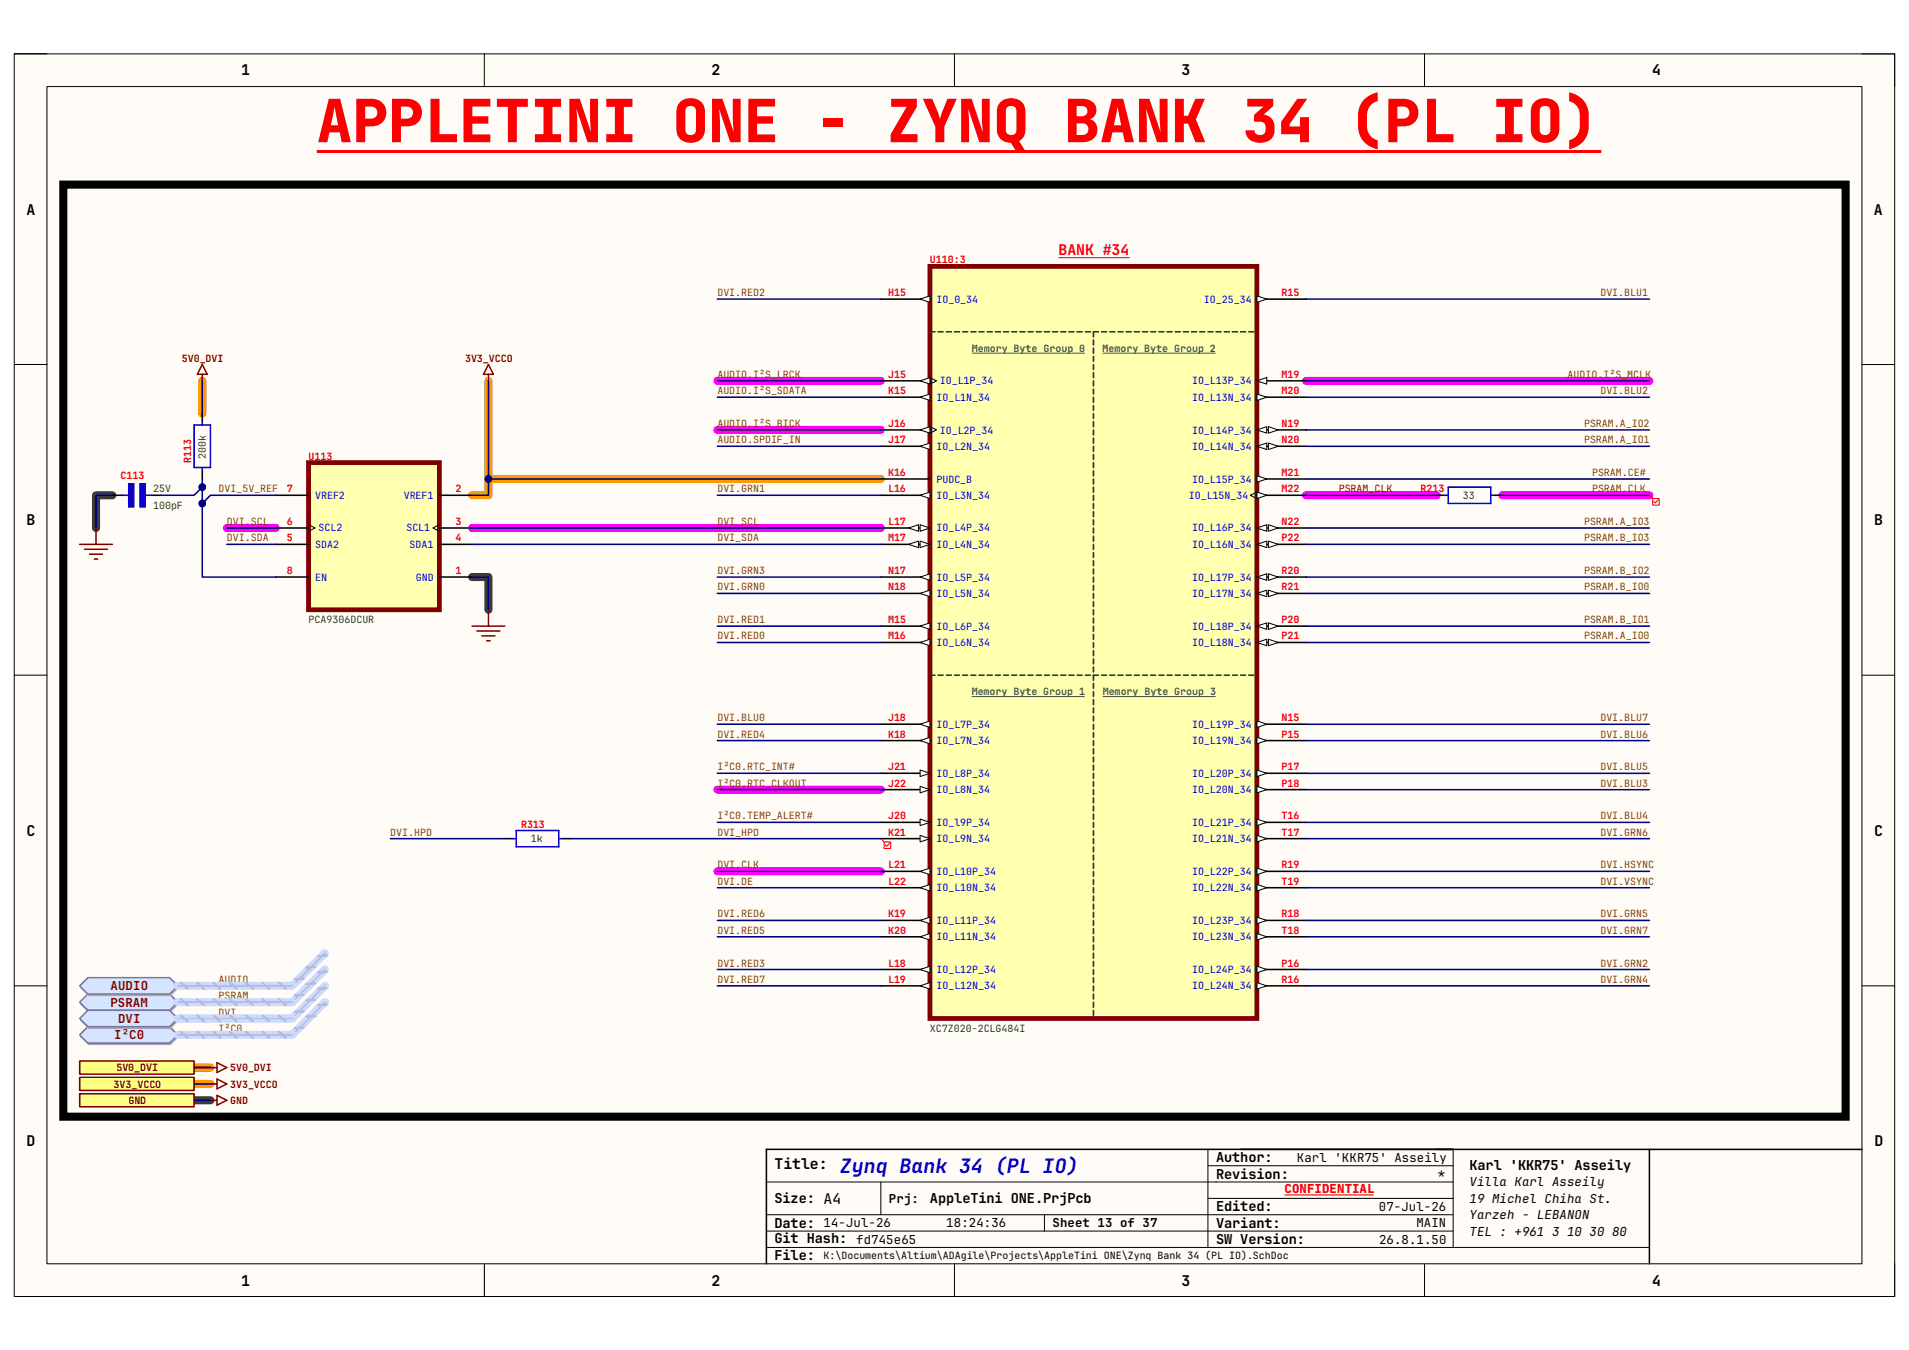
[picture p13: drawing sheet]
<svg xmlns="http://www.w3.org/2000/svg" width="420mm" height="297mm" viewBox="0 0 420 297" stroke-linecap="round" stroke-linejoin="round" font-family="sans-serif">
<defs><g id="words">
<text font-size="13.1" fill="#f00" x="69.7" y="31.3">APPLETINI ONE - ZYNQ BANK 34 (PL IO)</text>
<text font-size="4.4" fill="#00f" x="184.8" y="258">Zynq Bank 34 (PL IO)</text>
<g font-size="3.3">
<text x="53" y="16.6">1</text>
<text x="156.5" y="16.6">2</text>
<text x="260" y="16.6">3</text>
<text x="363.5" y="16.6">4</text>
<text x="5.8" y="47.2">A</text>
<text x="412.3" y="47.2">A</text>
<text x="5.8" y="115.5">B</text>
<text x="412.3" y="115.5">B</text>
<text x="5.8" y="183.9">C</text>
<text x="412.3" y="183.9">C</text>
<text x="5.8" y="252.2">D</text>
<text x="170.4" y="257.3">Title:</text>
<text x="412.4" y="252.2">D</text>
<text x="53" y="282.8">1</text>
<text x="156.5" y="282.8">2</text>
<text x="260" y="282.8">3</text>
<text x="363.5" y="282.8">4</text>
</g>
<text font-size="3.3" fill="#f00" x="232.9" y="56.2">BANK #34</text>
<g font-size="3">
<text x="267.5" y="255.7">Author:</text>
<text x="323.3" y="257.3">Karl 'KKR75' Asseily</text>
<text x="267.5" y="259.3">Revision:</text>
<text x="170.4" y="264.7">Size: A4</text>
<text x="204.6" y="264.7">AppleTini ONE.PrjPcb</text>
<text x="267.5" y="266.5">Edited:</text>
<text x="170.4" y="270.1">Date: 14-Jul-26</text>
<text x="170.4" y="273.6">Git Hash:</text>
<text x="267.5" y="273.7">SW Version:</text>
<text x="267.5" y="270.1">Variant:</text>
<text x="170.4" y="277.2">File:</text>
</g>
<g font-size="2.7" fill="#800000">
<text x="24.3" y="221.4">PSRAM</text>
<text x="24.3" y="217.8">AUDIO</text>
<text x="26" y="225">DVI</text>
<text x="25.1" y="228.6">I²C0</text>
</g>
<g font-size="2.7">
<text x="285.3" y="255.7">Karl 'KKR75' Asseily</text>
<text x="316.4" y="259.2">*</text>
<text x="323.3" y="261">Villa Karl Asseily</text>
<text x="195.6" y="264.6">Prj:</text>
<text x="303.4" y="266.4">07-Jul-26</text>
<text x="323.3" y="264.6">19 Michel Chiha St.</text>
<text x="323.3" y="268.2">Yarzeh - LEBANON</text>
<text x="188.4" y="273.6">fd745e65</text>
<text x="208.2" y="270">18:24:36</text>
<text x="231.6" y="270">Sheet 13 of 37</text>
<text x="303.4" y="273.6">26.8.1.50</text>
<text x="311.6" y="270">MAIN</text>
<text x="323.3" y="271.8">TEL : +961 3 10 30 80</text>
</g>
<text font-size="2.7" fill="#f00" x="282.6" y="262.5">CONFIDENTIAL</text>
<g font-size="2.2" fill="#f00">
<text x="204.6" y="58">U110:3</text>
<text x="195.4" y="65.2">H15</text>
<text x="281.9" y="65.2">R15</text>
<text x="195.4" y="83.1">J15</text>
<text x="281.9" y="83.1">M19</text>
<text x="195.4" y="86.7">K15</text>
<text x="281.9" y="86.7">M20</text>
<text x="195.4" y="93.9">J16</text>
<text x="281.9" y="93.9">N19</text>
<text x="42" y="101.8" transform="rotate(-90 42 101.8)">R113</text>
<text x="67.9" y="101.1">U113</text>
<text x="195.4" y="97.5">J17</text>
<text x="281.9" y="97.5">N20</text>
<text x="26.5" y="105.5">C113</text>
<text x="195.4" y="104.7">K16</text>
<text x="281.9" y="104.7">M21</text>
<text x="63.1" y="108.3">7</text>
<text x="100.2" y="108.3">2</text>
<text x="195.4" y="108.3">L16</text>
<text x="281.9" y="108.3">M22</text>
<text x="312.5" y="108.3">R213</text>
<text x="63.1" y="115.5">6</text>
<text x="63.1" y="119.1">5</text>
<text x="100.2" y="115.5">3</text>
<text x="100.2" y="119.1">4</text>
<text x="195.4" y="115.5">L17</text>
<text x="195.4" y="119.1">M17</text>
<text x="281.9" y="115.5">N22</text>
<text x="281.9" y="119.1">P22</text>
<text x="63.1" y="126.3">8</text>
<text x="100.2" y="126.3">1</text>
<text x="195.4" y="126.3">N17</text>
<text x="195.4" y="129.9">N18</text>
<text x="281.9" y="126.3">R20</text>
<text x="281.9" y="129.9">R21</text>
<text x="195.4" y="137.1">M15</text>
<text x="281.9" y="137.1">P20</text>
<text x="195.4" y="140.7">M16</text>
<text x="281.9" y="140.7">P21</text>
<text x="195.4" y="158.7">J18</text>
<text x="281.9" y="158.7">N15</text>
<text x="195.4" y="162.3">K18</text>
<text x="281.9" y="162.3">P15</text>
<text x="195.4" y="169.5">J21</text>
<text x="195.4" y="173.1">J22</text>
<text x="281.9" y="169.5">P17</text>
<text x="281.9" y="173.1">P18</text>
<text x="114.6" y="182.1">R313</text>
<text x="195.4" y="183.9">K21</text>
<text x="195.4" y="180.3">J20</text>
<text x="281.9" y="180.3">T16</text>
<text x="281.9" y="183.9">T17</text>
<text x="195.4" y="191.1">L21</text>
<text x="281.9" y="191.1">R19</text>
<text x="195.4" y="194.6">L22</text>
<text x="281.9" y="194.6">T19</text>
<text x="195.4" y="201.8">K19</text>
<text x="281.9" y="201.8">R18</text>
<text x="195.4" y="205.4">K20</text>
<text x="281.9" y="205.4">T18</text>
<text x="195.4" y="212.6">L18</text>
<text x="281.9" y="212.6">P16</text>
<text x="195.4" y="216.2">L19</text>
<text x="281.9" y="216.2">R16</text>
</g>
<g font-size="2.2" fill="#783f04">
<text x="157.8" y="65.2">DVI.RED2</text>
<text x="352.1" y="65.2">DVI.BLU1</text>
<text x="157.8" y="83.1">AUDIO.I²S_LRCK</text>
<text x="344.9" y="83.1">AUDIO.I²S_MCLK</text>
<text x="157.8" y="86.7">AUDIO.I²S_SDATA</text>
<text x="352.1" y="86.7">DVI.BLU2</text>
<text x="157.8" y="93.9">AUDIO.I²S_BICK</text>
<text x="348.5" y="93.9">PSRAM.A_IO2</text>
<text x="157.8" y="97.5">AUDIO.SPDIF_IN</text>
<text x="348.5" y="97.5">PSRAM.A_IO1</text>
<text x="350.3" y="104.7">PSRAM.CE#</text>
<text x="48.1" y="108.3">DVI_5V_REF</text>
<text x="157.8" y="108.3">DVI.GRN1</text>
<text x="350.3" y="108.3">PSRAM.CLK</text>
<text x="49.9" y="119.1">DVI.SDA</text>
<text x="49.9" y="115.5">DVI.SCL</text>
<text x="157.8" y="115.5">DVI_SCL</text>
<text x="157.8" y="119.1">DVI_SDA</text>
<text x="348.5" y="115.5">PSRAM.A_IO3</text>
<text x="348.5" y="119.1">PSRAM.B_IO3</text>
<text x="157.8" y="126.3">DVI.GRN3</text>
<text x="157.8" y="129.9">DVI.GRN0</text>
<text x="348.5" y="129.9">PSRAM.B_IO0</text>
<text x="348.5" y="126.3">PSRAM.B_IO2</text>
<text x="157.8" y="137.1">DVI.RED1</text>
<text x="348.5" y="137.1">PSRAM.B_IO1</text>
<text x="157.8" y="140.7">DVI.RED0</text>
<text x="348.5" y="140.7">PSRAM.A_IO0</text>
<text x="157.8" y="158.7">DVI.BLU0</text>
<text x="352.1" y="158.7">DVI.BLU7</text>
<text x="157.8" y="162.3">DVI.RED4</text>
<text x="352.1" y="162.3">DVI.BLU6</text>
<text x="157.8" y="169.5">I²C0.RTC_INT#</text>
<text x="157.8" y="173.1">I²C0.RTC_CLKOUT</text>
<text x="352.1" y="173.1">DVI.BLU3</text>
<text x="352.1" y="169.5">DVI.BLU5</text>
<text x="85.9" y="183.9">DVI.HPD</text>
<text x="157.8" y="183.9">DVI_HPD</text>
<text x="157.8" y="180.3">I²C0.TEMP_ALERT#</text>
<text x="352.1" y="180.3">DVI.BLU4</text>
<text x="352.1" y="183.9">DVI.GRN6</text>
<text x="157.8" y="191.1">DVI.CLK</text>
<text x="352.1" y="191.1">DVI.HSYNC</text>
<text x="157.8" y="194.6">DVI.DE</text>
<text x="352.1" y="194.6">DVI.VSYNC</text>
<text x="157.8" y="201.8">DVI.RED6</text>
<text x="352.1" y="201.8">DVI.GRN5</text>
<text x="157.8" y="205.4">DVI.RED5</text>
<text x="352.1" y="205.4">DVI.GRN7</text>
<text x="157.8" y="212.6">DVI.RED3</text>
<text x="352.1" y="212.6">DVI.GRN2</text>
<text x="48.1" y="219.8">PSRAM</text>
<text x="48.1" y="216.2">AUDIO</text>
<text x="157.8" y="216.2">DVI.RED7</text>
<text x="352.1" y="216.2">DVI.GRN4</text>
<text x="48.1" y="227">I²C0</text>
<text x="48.1" y="223.4">DVI</text>
</g>
<g font-size="2.2" fill="#00f">
<text x="206" y="66.6">IO_0_34</text>
<text x="264.9" y="66.6">IO_25_34</text>
<text x="206" y="88.2">IO_L1N_34</text>
<text x="206.8" y="84.6">IO_L1P_34</text>
<text x="262.3" y="84.6">IO_L13P_34</text>
<text x="262.3" y="88.2">IO_L13N_34</text>
<text x="206.8" y="95.4">IO_L2P_34</text>
<text x="262.3" y="95.4">IO_L14P_34</text>
<text x="206" y="99">IO_L2N_34</text>
<text x="262.3" y="99">IO_L14N_34</text>
<text x="206" y="106.2">PUDC_B</text>
<text x="262.3" y="106.2">IO_L15P_34</text>
<text x="69.3" y="109.8">VREF2</text>
<text x="88.8" y="109.8">VREF1</text>
<text x="206" y="109.8">IO_L3N_34</text>
<text x="261.5" y="109.8">IO_L15N_34</text>
<text x="70.1" y="116.9">SCL2</text>
<text x="89.4" y="116.9">SCL1</text>
<text x="206" y="116.9">IO_L4P_34</text>
<text x="262.3" y="116.9">IO_L16P_34</text>
<text x="69.3" y="120.5">SDA2</text>
<text x="90.1" y="120.5">SDA1</text>
<text x="206" y="120.5">IO_L4N_34</text>
<text x="262.3" y="120.5">IO_L16N_34</text>
<text x="69.3" y="127.7">EN</text>
<text x="91.5" y="127.7">GND</text>
<text x="206" y="127.7">IO_L5P_34</text>
<text x="206" y="131.3">IO_L5N_34</text>
<text x="262.3" y="127.7">IO_L17P_34</text>
<text x="262.3" y="131.3">IO_L17N_34</text>
<text x="206" y="138.5">IO_L6P_34</text>
<text x="206" y="142.1">IO_L6N_34</text>
<text x="262.3" y="138.5">IO_L18P_34</text>
<text x="262.3" y="142.1">IO_L18N_34</text>
<text x="206" y="160.1">IO_L7P_34</text>
<text x="262.3" y="160.1">IO_L19P_34</text>
<text x="206" y="163.7">IO_L7N_34</text>
<text x="262.3" y="163.7">IO_L19N_34</text>
<text x="206" y="170.9">IO_L8P_34</text>
<text x="262.3" y="170.9">IO_L20P_34</text>
<text x="206" y="174.5">IO_L8N_34</text>
<text x="262.3" y="174.5">IO_L20N_34</text>
<text x="206" y="181.7">IO_l9P_34</text>
<text x="206" y="185.3">IO_L9N_34</text>
<text x="262.3" y="181.7">IO_L21P_34</text>
<text x="262.3" y="185.3">IO_L21N_34</text>
<text x="206" y="192.5">IO_L10P_34</text>
<text x="206" y="196.1">IO_L10N_34</text>
<text x="262.3" y="192.5">IO_L22P_34</text>
<text x="262.3" y="196.1">IO_L22N_34</text>
<text x="206" y="203.3">IO_L11P_34</text>
<text x="262.3" y="203.3">IO_L23P_34</text>
<text x="206" y="206.9">IO_L11N_34</text>
<text x="262.3" y="206.9">IO_L23N_34</text>
<text x="206" y="214.1">IO_L12P_34</text>
<text x="262.3" y="214.1">IO_L24P_34</text>
<text x="206" y="217.7">IO_L12N_34</text>
<text x="262.3" y="217.7">IO_L24N_34</text>
</g>
<g font-size="2.2" fill="#38761d">
<text x="213.8" y="77.4">Memory Byte Group 0</text>
<text x="242.6" y="77.4">Memory Byte Group 2</text>
<text x="213.8" y="152.9">Memory Byte Group 1</text>
<text x="242.6" y="152.9">Memory Byte Group 3</text>
</g>
<g font-size="2.2" fill="#800000">
<text x="40" y="79.5">5V0_DVI</text>
<text x="102.3" y="79.5">3V3_VCCO</text>
<text x="294.5" y="108.3">PSRAM_CLK</text>
<text x="25" y="239.3">3V3_VCCO</text>
<text x="25.6" y="235.7">5V0_DVI</text>
<text x="50.6" y="239.3">3V3_VCCO</text>
<text x="50.6" y="235.7">5V0_DVI</text>
<text x="28.2" y="242.9">GND</text>
<text x="50.6" y="242.9">GND</text>
</g>
<g font-size="2.2" fill="#274e13">
<text x="45.3" y="101.1" transform="rotate(-90 45.3 101.1)">200k</text>
<text x="33.7" y="108.3">25V</text>
<text x="33.7" y="111.9">100pF</text>
<text x="321.9" y="109.8">33</text>
<text x="67.9" y="137.1">PCA9306DCUR</text>
<text x="116.8" y="185.3">1k</text>
<text x="204.6" y="227">XC7Z020-2CLG484I</text>
</g>
<text font-size="2.2" x="181.2" y="277">K:\Documents\Altium\ADAgile\Projects\AppleTini ONE\Zynq Bank 34 (PL IO).SchDoc</text>
</g></defs>
<path d="M3.1 11.9h413.7v273.3h-413.7z" fill-rule="evenodd" fill="#fffcf8"/>
<path d="M3.1 11.9h413.7v273.3h-413.7z" fill="none" stroke="#000" stroke-width=".22"/>
<path d="M10.3 19h399.3v259h-399.3z" fill-rule="evenodd" fill="#fffcf8"/>
<g fill="none" stroke="#000" stroke-width=".22">
<path d="M3.1 11.8h7.2M10.3 19h399.3v259h-399.3zM106.6 11.8v7.2M210 11.8v7.2M313.4 11.8v7.2M409.6 11.9h7.2v7.1M3.1 80.2h7.2M409.6 80.2h7.2M3.1 148.5h7.2M409.6 148.5h7.2M3.1 216.9h7.2M409.6 216.9h7.2"/>
<path d="M265.7 256.5h54M265.7 252.9v21.5M319.7 252.9v21.5M106.6 278v7.2M168.6 260.1h151.1M168.6 270.8h151.1M168.6 267.3h151.1M168.6 274.4h194.3M193.8 260.1v7.2M210 278v7.2M229.8 267.3v3.5M265.7 263.7h54"/>
<path d="M313.4 278v7.2M416.8 278v7.2"/>
</g>
<path d="M107.5 83.8v25.2h-3.6M107.5 105.4h86.3M42.7 238.5h3.6" fill="none" stroke="#f90" stroke-width="1.8"/>
<path d="M157.8 83.8h36M157.8 94.6h36M287.3 83.8h75.6M49.9 116.2h10.8M103.9 116.2h89.9M287.3 109h28.8M330.5 109h32.4M157.8 173.7h36M157.8 191.7h36" fill="none" stroke="#f0f" stroke-width="1.8"/>
<path d="M44.5 83.8v7.2M42.7 234.9h3.6" fill="none" stroke="#ff6a00" stroke-width="1.8"/>
<path d="M24.7 109h-3.6v7.2M103.9 127h3.6v7.1M42.7 242.1h3.6" fill="none" stroke="#333" stroke-width="1.8"/>
<path d="M316.1 252.9h93.5M319.7 252.9h-151.1v25.1M362.9 252.9v25.1" fill="none" stroke="#000" stroke-width=".34"/>
<path d="M282.6 262.9h19.6" fill="none" stroke="#f00" stroke-width=".22"/>
<path d="M69.7 33.3h282.6" fill="none" stroke="#f00" stroke-width=".64" stroke-linecap="butt"/>
<path d="M13.9 40.6h392.1v205.1h-392.1z" fill="none" stroke="#000" stroke-width="1.8"/>
<path d="M204.6 58.6h71.9v165.5h-71.9z" fill-rule="evenodd" fill="#ffffb0"/>
<path d="M204.6 58.6h71.9v165.5h-71.9z" fill="none" stroke="#800000" stroke-width="1.1"/>
<path d="M193.8 65.8h10.8" fill="none" stroke="#000" stroke-width=".34"/>
<path d="M202.4 65.8l2.2-.7v1.4z" fill="#f8fcff"/>
<path d="M202.4 65.8l2.2-.7v1.4z" fill="none" stroke="#000" stroke-width=".22"/>
<path d="M193.8 83.8h10.8" fill="none" stroke="#000" stroke-width=".34"/>
<path d="M202.4 83.8l2.2-.7v1.4z" fill="#f8fcff"/>
<path d="M202.4 83.8l2.2-.7v1.4zM204.6 83.1l1.4 .7-1.4 .7" fill="none" stroke="#000" stroke-width=".22"/>
<path d="M193.8 87.4h10.8" fill="none" stroke="#000" stroke-width=".34"/>
<path d="M202.4 87.4l2.2-.7v1.4z" fill="#f8fcff"/>
<path d="M202.4 87.4l2.2-.7v1.4z" fill="none" stroke="#000" stroke-width=".22"/>
<path d="M193.8 94.6h10.8" fill="none" stroke="#000" stroke-width=".34"/>
<path d="M202.4 94.6l2.2-.7v1.4z" fill="#f8fcff"/>
<path d="M202.4 94.6l2.2-.7v1.4zM204.6 93.9l1.4 .7-1.4 .7" fill="none" stroke="#000" stroke-width=".22"/>
<path d="M193.8 98.2h10.8" fill="none" stroke="#000" stroke-width=".34"/>
<path d="M202.4 98.2l2.2-.7v1.4z" fill="#f8fcff"/>
<path d="M202.4 98.2l2.2-.7v1.4z" fill="none" stroke="#000" stroke-width=".22"/>
<path d="M193.8 105.4h10.8M193.8 109h10.8" fill="none" stroke="#000" stroke-width=".34"/>
<path d="M202.4 109l2.2-.8v1.5z" fill="#f8fcff"/>
<path d="M202.4 109l2.2-.8v1.5z" fill="none" stroke="#000" stroke-width=".22"/>
<path d="M193.8 116.2h10.8" fill="none" stroke="#000" stroke-width=".34"/>
<path d="M202.4 115.4l2.2 .8-2.2 .7z" fill="#f8fcff"/>
<path d="M202.4 115.4l2.2 .8-2.2 .7z" fill="none" stroke="#000" stroke-width=".22"/>
<path d="M199.9 116.2l2.2-.8v1.5z" fill="#f8fcff"/>
<path d="M199.9 116.2l2.2-.8v1.5z" fill="none" stroke="#000" stroke-width=".22"/>
<path d="M193.8 119.8h10.8" fill="none" stroke="#000" stroke-width=".34"/>
<path d="M202.4 119l2.2 .8-2.2 .7z" fill="#f8fcff"/>
<path d="M202.4 119l2.2 .8-2.2 .7z" fill="none" stroke="#000" stroke-width=".22"/>
<path d="M199.9 119.8l2.2-.8v1.5z" fill="#f8fcff"/>
<path d="M199.9 119.8l2.2-.8v1.5z" fill="none" stroke="#000" stroke-width=".22"/>
<path d="M193.8 127h10.8" fill="none" stroke="#000" stroke-width=".34"/>
<path d="M202.4 127l2.2-.8v1.5z" fill="#f8fcff"/>
<path d="M202.4 127l2.2-.8v1.5z" fill="none" stroke="#000" stroke-width=".22"/>
<path d="M193.8 130.6h10.8" fill="none" stroke="#000" stroke-width=".34"/>
<path d="M202.4 130.6l2.2-.8v1.5z" fill="#f8fcff"/>
<path d="M202.4 130.6l2.2-.8v1.5z" fill="none" stroke="#000" stroke-width=".22"/>
<path d="M193.8 137.8h10.8" fill="none" stroke="#000" stroke-width=".34"/>
<path d="M202.4 137.8l2.2-.8v1.5z" fill="#f8fcff"/>
<path d="M202.4 137.8l2.2-.8v1.5z" fill="none" stroke="#000" stroke-width=".22"/>
<path d="M193.8 141.4h10.8" fill="none" stroke="#000" stroke-width=".34"/>
<path d="M202.4 141.4l2.2-.8v1.5z" fill="#f8fcff"/>
<path d="M202.4 141.4l2.2-.8v1.5z" fill="none" stroke="#000" stroke-width=".22"/>
<path d="M193.8 159.3h10.8" fill="none" stroke="#000" stroke-width=".34"/>
<path d="M202.4 159.3l2.2-.7v1.5z" fill="#f8fcff"/>
<path d="M202.4 159.3l2.2-.7v1.5z" fill="none" stroke="#000" stroke-width=".22"/>
<path d="M193.8 162.9h10.8" fill="none" stroke="#000" stroke-width=".34"/>
<path d="M202.4 162.9l2.2-.7v1.5z" fill="#f8fcff"/>
<path d="M202.4 162.9l2.2-.7v1.5z" fill="none" stroke="#000" stroke-width=".22"/>
<path d="M193.8 170.1h10.8" fill="none" stroke="#000" stroke-width=".34"/>
<path d="M202.4 169.4l2.2 .7-2.2 .7z" fill="#f8fcff"/>
<path d="M202.4 169.4l2.2 .7-2.2 .7z" fill="none" stroke="#000" stroke-width=".22"/>
<path d="M193.8 173.7h10.8" fill="none" stroke="#000" stroke-width=".34"/>
<path d="M202.4 173l2.2 .7-2.2 .7z" fill="#f8fcff"/>
<path d="M202.4 173l2.2 .7-2.2 .7z" fill="none" stroke="#000" stroke-width=".22"/>
<path d="M193.8 180.9h10.8" fill="none" stroke="#000" stroke-width=".34"/>
<path d="M202.4 180.2l2.2 .7-2.2 .7z" fill="#f8fcff"/>
<path d="M202.4 180.2l2.2 .7-2.2 .7z" fill="none" stroke="#000" stroke-width=".22"/>
<path d="M193.8 184.5h10.8" fill="none" stroke="#000" stroke-width=".34"/>
<path d="M202.4 183.8l2.2 .7-2.2 .7z" fill="#f8fcff"/>
<path d="M202.4 183.8l2.2 .7-2.2 .7z" fill="none" stroke="#000" stroke-width=".22"/>
<path d="M193.8 191.7h10.8" fill="none" stroke="#000" stroke-width=".34"/>
<path d="M202.4 191.7l2.2-.7v1.4z" fill="#f8fcff"/>
<path d="M202.4 191.7l2.2-.7v1.4z" fill="none" stroke="#000" stroke-width=".22"/>
<path d="M193.8 195.3h10.8" fill="none" stroke="#000" stroke-width=".34"/>
<path d="M202.4 195.3l2.2-.7v1.4z" fill="#f8fcff"/>
<path d="M202.4 195.3l2.2-.7v1.4z" fill="none" stroke="#000" stroke-width=".22"/>
<path d="M193.8 202.5h10.8" fill="none" stroke="#000" stroke-width=".34"/>
<path d="M202.4 202.5l2.2-.7v1.4z" fill="#f8fcff"/>
<path d="M202.4 202.5l2.2-.7v1.4z" fill="none" stroke="#000" stroke-width=".22"/>
<path d="M193.8 206.1h10.8" fill="none" stroke="#000" stroke-width=".34"/>
<path d="M202.4 206.1l2.2-.7v1.4z" fill="#f8fcff"/>
<path d="M202.4 206.1l2.2-.7v1.4z" fill="none" stroke="#000" stroke-width=".22"/>
<path d="M193.8 213.3h10.8" fill="none" stroke="#000" stroke-width=".34"/>
<path d="M202.4 213.3l2.2-.7v1.4z" fill="#f8fcff"/>
<path d="M202.4 213.3l2.2-.7v1.4z" fill="none" stroke="#000" stroke-width=".22"/>
<path d="M193.8 216.9h10.8" fill="none" stroke="#000" stroke-width=".34"/>
<path d="M202.4 216.9l2.2-.7v1.4z" fill="#f8fcff"/>
<path d="M202.4 216.9l2.2-.7v1.4z" fill="none" stroke="#000" stroke-width=".22"/>
<g fill="none" stroke="#274e13" stroke-width=".34">
<path d="M240.6 73v1.1M240.6 74.8v1.1M240.6 76.6v1.1M240.6 78.4v1.1M240.6 80.2v1.1M240.6 82v1.1M240.6 83.8v1.1M240.6 85.6v1.1M240.6 87.4v1.1M240.6 89.2v1.1M240.6 91v1.1M240.6 92.8v1.1"/>
<path d="M240.6 94.6v1.1M240.6 96.4v1.1M240.6 98.2v1.1M240.6 100v1.1M240.6 101.8v1.1M240.6 103.6v1.1M240.6 105.4v1.1M240.6 107.2v1.1M240.6 109v1.1M240.6 110.8v1.1M240.6 112.6v1.1M240.6 114.4v1.1"/>
<path d="M240.6 116.2v1.1M240.6 118v1.1M240.6 119.8v1.1M240.6 121.6v1.1M240.6 123.4v1.1M240.6 125.2v1.1M240.6 127v1.1M240.6 128.8v1.1M240.6 130.6v1.1M240.6 132.4v1.1M240.6 134.2v1.1M240.6 136v1.1"/>
<path d="M240.6 137.8v1.1M240.6 139.6v1.1M204.6 148.5h1.1M206.4 148.5h1.1M208.2 148.5h1.1M210 148.5h1.1M211.8 148.5h1.1M213.6 148.5h1.1M215.4 148.5h1.1M217.2 148.5h1.1M219 148.5h1.1M220.8 148.5h1.1"/>
<path d="M222.6 148.5h1.1M224.4 148.5h1.1M226.2 148.5h1.1M228 148.5h1.1M229.8 148.5h1.1M231.6 148.5h1.1M233.4 148.5h1.1M235.2 148.5h1.1M237 148.5h1.1M238.8 148.5h1.1M240.6 141.4v1.1M240.6 143.2v1.1"/>
<path d="M240.6 144.9v1.2M240.6 146.7v1.2M240.6 150.3v1.2M240.6 152.1v1.2M240.6 153.9v1.2M240.6 155.7v1.2M240.6 157.5v1.2M240.6 159.3v1.2M241.7 148.5h-1.1v1.2M242.4 148.5h1.1M244.2 148.5h1.1M246 148.5h1.1"/>
<path d="M247.8 148.5h1.1M249.6 148.5h1.1M251.4 148.5h1.1M253.2 148.5h1.1M255 148.5h1.1M256.8 148.5h1.1M258.6 148.5h1.1M260.3 148.5h1.2M262.1 148.5h1.2M263.9 148.5h1.2M265.7 148.5h1.2M267.5 148.5h1.2"/>
<path d="M269.3 148.5h1.2M271.1 148.5h1.2M272.9 148.5h1.2M274.7 148.5h1.2M240.6 161.1v1.2M240.6 162.9v1.2M240.6 164.7v1.2M240.6 166.5v1.2M240.6 168.3v1.1M240.6 170.1v1.1M240.6 171.9v1.1M240.6 173.7v1.1"/>
<path d="M240.6 175.5v1.1M240.6 177.3v1.1M240.6 179.1v1.1M240.6 180.9v1.1M240.6 182.7v1.1M240.6 184.5v1.1M240.6 186.3v1.1M240.6 188.1v1.1M240.6 189.9v1.1M240.6 191.7v1.1M240.6 193.5v1.1M240.6 195.3v1.1"/>
<path d="M240.6 197.1v1.1M240.6 198.9v1.1M240.6 200.7v1.1M240.6 202.5v1.1M240.6 204.3v1.1M240.6 206.1v1.1M240.6 207.9v1.1M240.6 209.7v1.1M240.6 211.5v1.1M240.6 213.3v1.1M240.6 215.1v1.1M240.6 216.9v1.1"/>
<path d="M240.6 218.7v1.1M240.6 220.5v1.1M240.6 222.3v1.1"/>
</g>
<path d="M276.5 83.8h10.8" fill="none" stroke="#000" stroke-width=".34"/>
<path d="M276.5 83.8l2.2-.7v1.4z" fill="#f8fcff"/>
<path d="M276.5 83.8l2.2-.7v1.4z" fill="none" stroke="#000" stroke-width=".22"/>
<path d="M276.5 87.4h10.8" fill="none" stroke="#000" stroke-width=".34"/>
<path d="M276.5 86.7l2.2 .7-2.2 .7z" fill="#f8fcff"/>
<path d="M276.5 86.7l2.2 .7-2.2 .7z" fill="none" stroke="#000" stroke-width=".22"/>
<path d="M276.5 94.6h10.8" fill="none" stroke="#000" stroke-width=".34"/>
<path d="M276.5 94.6l2.2-.7v1.4z" fill="#f8fcff"/>
<path d="M276.5 94.6l2.2-.7v1.4z" fill="none" stroke="#000" stroke-width=".22"/>
<path d="M279.1 93.9l2.1 .7-2.1 .7z" fill="#f8fcff"/>
<path d="M279.1 93.9l2.1 .7-2.1 .7z" fill="none" stroke="#000" stroke-width=".22"/>
<path d="M276.5 98.2h10.8" fill="none" stroke="#000" stroke-width=".34"/>
<path d="M276.5 98.2l2.2-.7v1.4z" fill="#f8fcff"/>
<path d="M276.5 98.2l2.2-.7v1.4z" fill="none" stroke="#000" stroke-width=".22"/>
<path d="M279.1 97.5l2.1 .7-2.1 .7z" fill="#f8fcff"/>
<path d="M279.1 97.5l2.1 .7-2.1 .7z" fill="none" stroke="#000" stroke-width=".22"/>
<path d="M276.5 105.4h10.8" fill="none" stroke="#000" stroke-width=".34"/>
<path d="M276.5 104.7l2.2 .7-2.2 .7z" fill="#f8fcff"/>
<path d="M276.5 104.7l2.2 .7-2.2 .7z" fill="none" stroke="#000" stroke-width=".22"/>
<path d="M276.5 109h10.8" fill="none" stroke="#000" stroke-width=".34"/>
<path d="M276.5 108.2l2.2 .8-2.2 .7z" fill="#f8fcff"/>
<path d="M276.5 108.2l2.2 .8-2.2 .7zM276.5 108.2l-1.4 .8 1.4 .7" fill="none" stroke="#000" stroke-width=".22"/>
<path d="M213.8 77.7h24.9M242.6 77.7h24.9M213.8 153.3h24.9M242.6 153.3h24.9" fill="none" stroke="#38761d" stroke-width=".22"/>
<path d="M232.9 56.7h15.7" fill="none" stroke="#f00" stroke-width=".22"/>
<path d="M276.5 116.2h10.8" fill="none" stroke="#000" stroke-width=".34"/>
<path d="M276.5 116.2l2.2-.8v1.5z" fill="#f8fcff"/>
<path d="M276.5 116.2l2.2-.8v1.5z" fill="none" stroke="#000" stroke-width=".22"/>
<path d="M279.1 115.4l2.1 .8-2.1 .7z" fill="#f8fcff"/>
<path d="M279.1 115.4l2.1 .8-2.1 .7z" fill="none" stroke="#000" stroke-width=".22"/>
<path d="M276.5 119.8h10.8" fill="none" stroke="#000" stroke-width=".34"/>
<path d="M276.5 119.8l2.2-.8v1.5z" fill="#f8fcff"/>
<path d="M276.5 119.8l2.2-.8v1.5z" fill="none" stroke="#000" stroke-width=".22"/>
<path d="M279.1 119l2.1 .8-2.1 .7z" fill="#f8fcff"/>
<path d="M279.1 119l2.1 .8-2.1 .7z" fill="none" stroke="#000" stroke-width=".22"/>
<path d="M276.5 127h10.8" fill="none" stroke="#000" stroke-width=".34"/>
<path d="M276.5 127l2.2-.8v1.5z" fill="#f8fcff"/>
<path d="M276.5 127l2.2-.8v1.5z" fill="none" stroke="#000" stroke-width=".22"/>
<path d="M279.1 126.2l2.1 .8-2.1 .7z" fill="#f8fcff"/>
<path d="M279.1 126.2l2.1 .8-2.1 .7z" fill="none" stroke="#000" stroke-width=".22"/>
<path d="M276.5 130.6h10.8" fill="none" stroke="#000" stroke-width=".34"/>
<path d="M276.5 130.6l2.2-.8v1.5z" fill="#f8fcff"/>
<path d="M276.5 130.6l2.2-.8v1.5z" fill="none" stroke="#000" stroke-width=".22"/>
<path d="M279.1 129.8l2.1 .8-2.1 .7z" fill="#f8fcff"/>
<path d="M279.1 129.8l2.1 .8-2.1 .7z" fill="none" stroke="#000" stroke-width=".22"/>
<path d="M276.5 137.8h10.8" fill="none" stroke="#000" stroke-width=".34"/>
<path d="M276.5 137.8l2.2-.8v1.5z" fill="#f8fcff"/>
<path d="M276.5 137.8l2.2-.8v1.5z" fill="none" stroke="#000" stroke-width=".22"/>
<path d="M279.1 137l2.1 .8-2.1 .7z" fill="#f8fcff"/>
<path d="M279.1 137l2.1 .8-2.1 .7z" fill="none" stroke="#000" stroke-width=".22"/>
<path d="M276.5 141.4h10.8" fill="none" stroke="#000" stroke-width=".34"/>
<path d="M276.5 141.4l2.2-.8v1.5z" fill="#f8fcff"/>
<path d="M276.5 141.4l2.2-.8v1.5z" fill="none" stroke="#000" stroke-width=".22"/>
<path d="M279.1 140.6l2.1 .8-2.1 .7z" fill="#f8fcff"/>
<path d="M279.1 140.6l2.1 .8-2.1 .7z" fill="none" stroke="#000" stroke-width=".22"/>
<g fill="none" stroke="#274e13" stroke-width=".34">
<path d="M204.6 73h1.1M206.4 73h1.1M208.2 73h1.1M210 73h1.1M211.8 73h1.1M213.6 73h1.1M215.4 73h1.1M217.2 73h1.1M219 73h1.1M220.8 73h1.1M222.6 73h1.1M224.4 73h1.1"/>
<path d="M226.2 73h1.1M228 73h1.1M229.8 73h1.1M231.6 73h1.1M233.4 73h1.1M235.2 73h1.1M237 73h1.1M238.8 73h1.1M240.6 73h1.1M242.4 73h1.1M244.2 73h1.1M246 73h1.1"/>
<path d="M247.8 73h1.1M249.6 73h1.1M251.4 73h1.1M253.2 73h1.1M255 73h1.1M256.8 73h1.1M258.6 73h1.1M260.3 73h1.2M262.1 73h1.2M263.9 73h1.2M265.7 73h1.2M267.5 73h1.2"/>
<path d="M269.3 73h1.2M271.1 73h1.2M272.9 73h1.2M274.7 73h1.2"/>
</g>
<path d="M276.5 65.8h10.8" fill="none" stroke="#000" stroke-width=".34"/>
<path d="M276.5 65.1l2.2 .7-2.2 .7z" fill="#f8fcff"/>
<path d="M276.5 65.1l2.2 .7-2.2 .7z" fill="none" stroke="#000" stroke-width=".22"/>
<path d="M276.5 159.3h10.8" fill="none" stroke="#000" stroke-width=".34"/>
<path d="M276.5 158.6l2.2 .7-2.2 .8z" fill="#f8fcff"/>
<path d="M276.5 158.6l2.2 .7-2.2 .8z" fill="none" stroke="#000" stroke-width=".22"/>
<path d="M276.5 162.9h10.8" fill="none" stroke="#000" stroke-width=".34"/>
<path d="M276.5 162.2l2.2 .7-2.2 .8z" fill="#f8fcff"/>
<path d="M276.5 162.2l2.2 .7-2.2 .8z" fill="none" stroke="#000" stroke-width=".22"/>
<path d="M276.5 170.1h10.8" fill="none" stroke="#000" stroke-width=".34"/>
<path d="M276.5 169.4l2.2 .7-2.2 .7z" fill="#f8fcff"/>
<path d="M276.5 169.4l2.2 .7-2.2 .7z" fill="none" stroke="#000" stroke-width=".22"/>
<path d="M276.5 173.7h10.8" fill="none" stroke="#000" stroke-width=".34"/>
<path d="M276.5 173l2.2 .7-2.2 .7z" fill="#f8fcff"/>
<path d="M276.5 173l2.2 .7-2.2 .7z" fill="none" stroke="#000" stroke-width=".22"/>
<path d="M276.5 180.9h10.8" fill="none" stroke="#000" stroke-width=".34"/>
<path d="M276.5 180.2l2.2 .7-2.2 .7z" fill="#f8fcff"/>
<path d="M276.5 180.2l2.2 .7-2.2 .7z" fill="none" stroke="#000" stroke-width=".22"/>
<path d="M276.5 184.5h10.8" fill="none" stroke="#000" stroke-width=".34"/>
<path d="M276.5 183.8l2.2 .7-2.2 .7z" fill="#f8fcff"/>
<path d="M276.5 183.8l2.2 .7-2.2 .7z" fill="none" stroke="#000" stroke-width=".22"/>
<path d="M276.5 191.7h10.8" fill="none" stroke="#000" stroke-width=".34"/>
<path d="M276.5 191l2.2 .7-2.2 .7z" fill="#f8fcff"/>
<path d="M276.5 191l2.2 .7-2.2 .7z" fill="none" stroke="#000" stroke-width=".22"/>
<path d="M276.5 195.3h10.8" fill="none" stroke="#000" stroke-width=".34"/>
<path d="M276.5 194.6l2.2 .7-2.2 .7z" fill="#f8fcff"/>
<path d="M276.5 194.6l2.2 .7-2.2 .7z" fill="none" stroke="#000" stroke-width=".22"/>
<path d="M276.5 202.5h10.8" fill="none" stroke="#000" stroke-width=".34"/>
<path d="M276.5 201.8l2.2 .7-2.2 .7z" fill="#f8fcff"/>
<path d="M276.5 201.8l2.2 .7-2.2 .7z" fill="none" stroke="#000" stroke-width=".22"/>
<path d="M276.5 206.1h10.8" fill="none" stroke="#000" stroke-width=".34"/>
<path d="M276.5 205.4l2.2 .7-2.2 .7z" fill="#f8fcff"/>
<path d="M276.5 205.4l2.2 .7-2.2 .7z" fill="none" stroke="#000" stroke-width=".22"/>
<path d="M276.5 213.3h10.8" fill="none" stroke="#000" stroke-width=".34"/>
<path d="M276.5 212.6l2.2 .7-2.2 .7z" fill="#f8fcff"/>
<path d="M276.5 212.6l2.2 .7-2.2 .7z" fill="none" stroke="#000" stroke-width=".22"/>
<path d="M276.5 216.9h10.8" fill="none" stroke="#000" stroke-width=".34"/>
<path d="M276.5 216.2l2.2 .7-2.2 .7z" fill="#f8fcff"/>
<path d="M276.5 216.2l2.2 .7-2.2 .7z" fill="none" stroke="#000" stroke-width=".22"/>
<path d="M316.1 109h1.8M328.7 109h1.8" fill="none" stroke="#000" stroke-width=".34"/>
<path d="M317.9 109h.7M318.6 107.2h9.4v3.6h-9.4zM328 109h.7" fill="none" stroke="#00f" stroke-width=".34"/>
<path d="M17.7 220.9l1.8-1.8h18l1.8 1.8-1.8 1.7h-18z" fill-rule="evenodd" fill="#bac0ca"/>
<path d="M17.7 220.9l1.8-1.8h18l1.8 1.8-1.8 1.7h-18z" fill="none" stroke="#a6acb6" stroke-width=".22"/>
<path d="M17.5 220.5l1.8-1.8h18l1.8 1.8-1.8 1.8h-18z" fill-rule="evenodd" fill="#d5e4ff"/>
<path d="M17.5 220.5l1.8-1.8h18l1.8 1.8-1.8 1.8h-18z" fill="none" stroke="#71809b" stroke-width=".34"/>
<path d="M362.9 109l.7 .7M363.6 109.7h1.4v1.4h-1.4zM364.8 109.9l-.7 .8-.3-.4" fill="none" stroke="#f00" stroke-width=".22"/>
<path d="M17.7 228l1.8-1.8h18l1.8 1.8-1.8 1.8h-18z" fill-rule="evenodd" fill="#bac0ca"/>
<path d="M17.7 228l1.8-1.8h18l1.8 1.8-1.8 1.8h-18z" fill="none" stroke="#a6acb6" stroke-width=".22"/>
<path d="M19.3 225.9h18l1.8 1.8-1.8 1.8h-18l-1.8-1.8z" fill-rule="evenodd" fill="#d5e4ff"/>
<path d="M19.3 225.9h18l1.8 1.8-1.8 1.8h-18l-1.8-1.8z" fill="none" stroke="#71809b" stroke-width=".34"/>
<path d="M46.3 238.5h1.4M47.7 237.4l2.2 1.1-2.2 1.1z" fill="none" stroke="#800000" stroke-width=".34"/>
<path d="M17.5 237h25.2v2.9h-25.2z" fill-rule="evenodd" fill="#ffff80"/>
<path d="M17.5 237h25.2v2.9h-25.2z" fill="none" stroke="#800000" stroke-width=".34"/>
<path d="M19.5 222.6h18l1.8 1.8-1.8 1.8h-18l-1.8-1.8z" fill-rule="evenodd" fill="#bac0ca"/>
<path d="M19.5 222.6h18l1.8 1.8-1.8 1.8h-18l-1.8-1.8z" fill="none" stroke="#a6acb6" stroke-width=".22"/>
<path d="M17.5 224.1l1.8-1.8h18l1.8 1.8-1.8 1.8h-18z" fill-rule="evenodd" fill="#d5e4ff"/>
<path d="M17.5 224.1l1.8-1.8h18l1.8 1.8-1.8 1.8h-18z" fill="none" stroke="#71809b" stroke-width=".34"/>
<path d="M67.9 101.8h28.8v32.3h-28.8z" fill-rule="evenodd" fill="#ffffb0"/>
<path d="M67.9 101.8h28.8v32.3h-28.8z" fill="none" stroke="#800000" stroke-width="1.1"/>
<path d="M60.7 109h7.2M60.7 116.2h7.2M60.7 119.8h7.2M96.7 109h7.2M96.7 116.2h7.2M96.7 119.8h7.2M60.7 127h7.2M96.7 127h7.2M111.1 184.5h1.8M123.6 184.5h1.8" fill="none" stroke="#000" stroke-width=".34"/>
<path d="M67.9 115.4l1.4 .8-1.4 .7M96.7 115.4l-1.5 .8 1.5 .7" fill="none" stroke="#000" stroke-width=".22"/>
<path d="M112.9 184.5h.7M113.6 182.7h9.3v3.6h-9.3zM122.9 184.5h.7" fill="none" stroke="#00f" stroke-width=".34"/>
<path d="M193.8 184.5l.7 .7M194.5 185.2h1.5v1.5h-1.5zM195.8 185.5l-.7 .7-.4-.4" fill="none" stroke="#f00" stroke-width=".22"/>
<path d="M17.5 233.4h25.2v2.9h-25.2z" fill-rule="evenodd" fill="#ffff80"/>
<path d="M44.5 80.2l1.1 2.1h-2.2zM44.5 82.3v1.5M17.5 233.4h25.2v2.9h-25.2zM46.3 234.9h1.4M47.7 233.8l2.2 1.1-2.2 1.1z" fill="none" stroke="#800000" stroke-width=".34"/>
<path d="M44.5 91v1.8M44.5 103.6v1.8" fill="none" stroke="#000" stroke-width=".34"/>
<path d="M42.7 93.5h3.6v9.4h-3.6zM44.5 92.8v.7M44.5 102.9v.7" fill="none" stroke="#00f" stroke-width=".34"/>
<path d="M17.5 240.6h25.2v2.9h-25.2z" fill-rule="evenodd" fill="#ffff80"/>
<path d="M103.9 137.7h7.2M104.9 138.8h5.1M106 139.9h2.9M107.5 134.1v3.6M107.1 141h.7M17.5 240.6h25.2v2.9h-25.2zM46.3 242.1h1.4M47.7 241l2.2 1.1-2.2 1.1z" fill="none" stroke="#800000" stroke-width=".34"/>
<path d="M24.7 109h2.2M33.4 109h2.1" fill="none" stroke="#000" stroke-width=".34"/>
<path d="M26.9 109h1.4M31.9 109h1.5" fill="none" stroke="#00f" stroke-width=".34"/>
<path d="M30.8 106.5h1.1v5h-1.1z" fill-rule="evenodd" fill="#00f"/>
<path d="M30.8 106.5h1.1v5h-1.1z" fill="none" stroke="#00f" stroke-width=".22"/>
<path d="M30.8 106.5h1.1v5h-1.1z" fill="none" stroke="#00f" stroke-width=".34"/>
<path d="M28.3 106.5h1.1v5h-1.1z" fill-rule="evenodd" fill="#00f"/>
<path d="M28.3 106.5h1.1v5h-1.1z" fill="none" stroke="#00f" stroke-width=".22"/>
<path d="M28.3 106.5h1.1v5h-1.1z" fill="none" stroke="#00f" stroke-width=".34"/>
<path d="M107.5 80.2l1 2.1h-2.1zM107.5 82.3v1.5M17.5 119.8h7.2M21.1 116.2v3.6M18.6 120.8h5M19.7 121.9h2.9M20.8 123h.7" fill="none" stroke="#800000" stroke-width=".34"/>
<path d="M17.7 217.3l1.8-1.8h18l1.8 1.8-1.8 1.8h-18z" fill-rule="evenodd" fill="#bac0ca"/>
<path d="M17.7 217.3l1.8-1.8h18l1.8 1.8-1.8 1.8h-18z" fill="none" stroke="#a6acb6" stroke-width=".22"/>
<path d="M17.5 216.9l1.8-1.8h18l1.8 1.8-1.8 1.8h-18z" fill-rule="evenodd" fill="#d5e4ff"/>
<path d="M17.5 216.9l1.8-1.8h18l1.8 1.8-1.8 1.8h-18z" fill="none" stroke="#71809b" stroke-width=".34"/>
<path d="M107.5 105.4h86.3" fill="none" stroke="#000080" stroke-width=".34"/>
<circle cx="107.5" cy="105.4" r=".72" fill="#000080"/>
<circle cx="107.5" cy="105.4" r=".72" fill="none" stroke="#000080" stroke-width=".22"/>
<g fill="none" stroke="#000080" stroke-width=".34">
<path d="M44.5 83.8v7.2M287.3 87.4h75.6M287.3 98.2h75.6M287.3 94.6h75.6M44.5 107.2l-1.8 1.8h-7.2M287.3 109h28.8M287.3 119.8h75.6M287.3 116.2h75.6M330.5 109h32.4M103.9 127h3.6v7.1M287.3 130.6h75.6M287.3 127h75.6"/>
<path d="M287.3 137.8h75.6M157.8 159.3h36M287.3 141.4h75.6M287.3 159.3h75.6M157.8 173.7h36M157.8 170.1h36M157.8 162.9h36M287.3 173.7h75.6M287.3 170.1h75.6M287.3 162.9h75.6M85.9 184.5h25.2M125.4 184.5h68.4"/>
<path d="M157.8 180.9h36M157.8 191.7h36M157.8 195.3h36M287.3 180.9h75.6M287.3 184.5h75.6M287.3 191.7h75.6M287.3 195.3h75.6M157.8 202.5h36M157.8 206.1h36M157.8 213.3h36M157.8 216.9h36M287.3 202.5h75.6"/>
<path d="M287.3 206.1h75.6M287.3 213.3h75.6M287.3 216.9h75.6M42.7 238.5h3.6M42.7 234.9h3.6M42.7 242.1h3.6"/>
</g>
<circle cx="44.5" cy="107.2" r=".72" fill="#000080"/>
<circle cx="44.5" cy="107.2" r=".72" fill="none" stroke="#000080" stroke-width=".22"/>
<path d="M60.7 109h-14.4l-1.8 1.8" fill="none" stroke="#000080" stroke-width=".34"/>
<circle cx="44.5" cy="110.8" r=".72" fill="#000080"/>
<circle cx="44.5" cy="110.8" r=".72" fill="none" stroke="#000080" stroke-width=".22"/>
<path d="M24.7 109h-3.6v7.2M44.5 105.4v21.6h16.2" fill="none" stroke="#000080" stroke-width=".34"/>
<circle cx="44.5" cy="110.8" r=".72" fill="#000080"/>
<circle cx="44.5" cy="110.8" r=".72" fill="none" stroke="#000080" stroke-width=".22"/>
<circle cx="44.5" cy="107.2" r=".72" fill="#000080"/>
<circle cx="44.5" cy="107.2" r=".72" fill="none" stroke="#000080" stroke-width=".22"/>
<path d="M107.5 83.8v25.2h-3.6" fill="none" stroke="#000080" stroke-width=".34"/>
<circle cx="107.5" cy="105.4" r=".72" fill="#000080"/>
<circle cx="107.5" cy="105.4" r=".72" fill="none" stroke="#000080" stroke-width=".22"/>
<g fill="none" stroke="#000080" stroke-width=".34">
<path d="M157.8 65.8h36M287.3 65.8h75.6M157.8 83.8h36M157.8 87.4h36M157.8 94.6h36M157.8 98.2h36M287.3 83.8h75.6M49.9 116.2h10.8M49.9 119.8h10.8M103.9 116.2h89.9M103.9 119.8h89.9M157.8 109h36"/>
<path d="M287.3 105.4h75.6M157.8 130.6h36M157.8 137.8h36M157.8 127h36M157.8 141.4h36"/>
</g>
<path d="M71.5 216.9l-7.2 7.2h-25.2M71.5 213.3l-7.2 7.2h-25.2M71.5 209.7l-7.2 7.2h-25.2M71.5 220.5l-7.2 7.2h-25.2" fill="none" stroke="#cbdaff" stroke-width="1.8"/>
<g fill="none" stroke="#adbce7" stroke-width=".55">
<path d="M39.8 219.9l1.5 1.2M39.8 216.3l1.5 1.2M43.4 219.9l1.5 1.2M43.4 216.3l1.5 1.2M47 219.9l1.5 1.2M47 216.3l1.5 1.2M50.6 219.9l1.5 1.2M50.6 216.3l1.5 1.2M54.2 219.9l1.5 1.2M54.2 216.3l1.5 1.2M57.8 219.9l1.5 1.2M57.8 216.3l1.5 1.2"/>
<path d="M61.4 219.9l1.5 1.2M61.4 216.3l1.5 1.2M66.8 218.9l-1.9 .1M66.8 215.3l-1.9 .1M69.3 220l-1.9 .1M69.3 216.4l-1.9 .1M69.3 212.8l-1.9 .1M71.9 217.4l-1.9 .1M71.9 213.8l-1.9 .1M71.9 210.2l-1.9 .1M39.8 227.1l1.5 1.2M39.8 223.5l1.5 1.2"/>
<path d="M43.4 227.1l1.5 1.2M43.4 223.5l1.5 1.2M47 227.1l1.5 1.2M47 223.5l1.5 1.2M50.6 227.1l1.5 1.2M50.6 223.5l1.5 1.2M54.2 227.1l1.5 1.2M54.2 223.5l1.5 1.2M57.8 227.1l1.5 1.2M57.8 223.5l1.5 1.2M61.4 227.1l1.5 1.2M61.4 223.5l1.5 1.2"/>
<path d="M66.8 226.1l-1.9 .1M66.8 222.5l-1.9 .1M69.3 223.6l-1.9 .1M71.9 221l-1.9 .1"/>
</g>
<path d="M71.5 216.9l-7.2 7.2h-25.2M71.5 213.3l-7.2 7.2h-25.2M71.5 209.7l-7.2 7.2h-25.2M71.5 220.5l-7.2 7.2h-25.2" fill="none" stroke="#adbce7" stroke-width=".34"/>
<use href="#words"/>
</svg>
